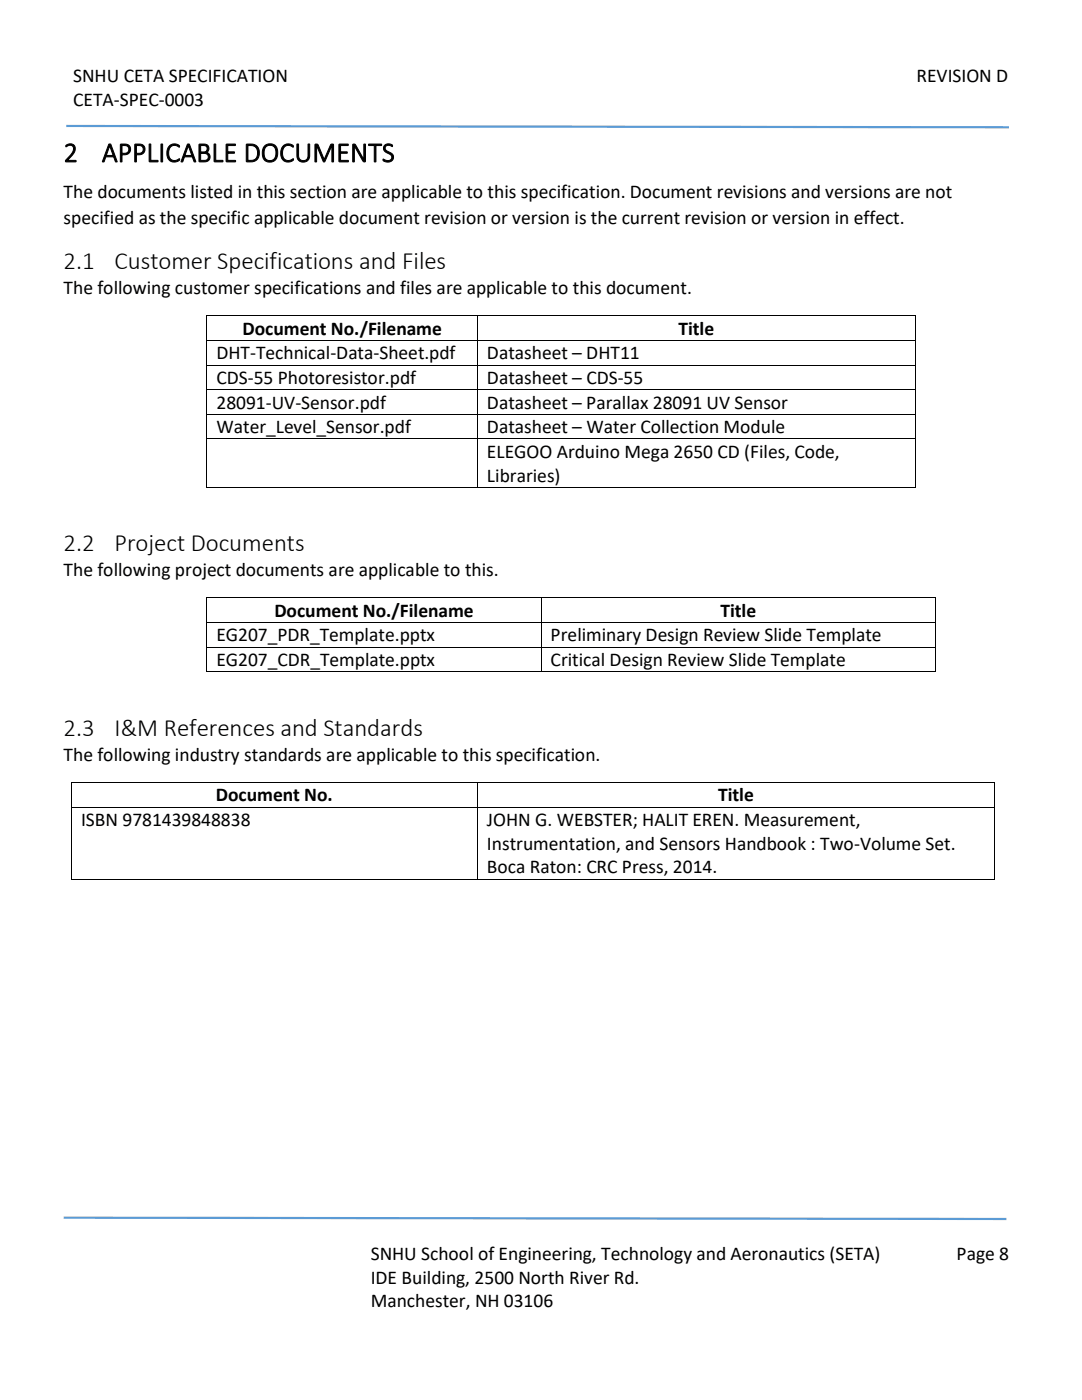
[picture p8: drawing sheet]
<svg xmlns="http://www.w3.org/2000/svg" width="216mm" height="279mm" viewBox="0 0 216 279" stroke-linecap="round" stroke-linejoin="round" font-family="sans-serif">
<defs><g id="words">
<g font-size="5.6">
<text x="12.7" y="32.3">2</text>
<text x="20.3" y="32.3">APPLICABLE DOCUMENTS</text>
</g>
<g font-size="5">
<text x="12.7" y="53.7">2.1</text>
<text x="22.9" y="53.7">Customer Specifications and Files</text>
<text x="12.7" y="110">2.2</text>
<text x="22.9" y="110">Project Documents</text>
<text x="12.7" y="146.8">2.3</text>
<text x="22.9" y="146.8">I&amp;M References and Standards</text>
</g>
<g font-size="3.9">
<text x="14.6" y="16.4">SNHU CETA SPECIFICATION</text>
<text x="182.9" y="16.4">REVISION D</text>
<text x="14.6" y="21.1">CETA-SPEC-0003</text>
<text x="12.7" y="39.6">The documents listed in this section are applicable to this specification. Document revisions and versions are not</text>
<text x="12.7" y="44.7">specified as the specific applicable document revision or version is the current revision or version in effect.</text>
<text x="12.7" y="58.7">The following customer specifications and files are applicable to this document.</text>
<text x="43.2" y="71.7">DHT-Technical-Data-Sheet.pdf</text>
<text x="48.4" y="66.8">Document No./Filename</text>
<text x="97.2" y="71.7">Datasheet – DHT11</text>
<text x="135.4" y="66.8">Title</text>
<text x="43.2" y="76.6">CDS-55 Photoresistor.pdf</text>
<text x="97.2" y="76.6">Datasheet – CDS-55</text>
<text x="43.2" y="81.5">28091-UV-Sensor.pdf</text>
<text x="97.2" y="81.5">Datasheet – Parallax 28091 UV Sensor</text>
<text x="43.2" y="86.5">Water_Level_Sensor.pdf</text>
<text x="97.2" y="86.5">Datasheet – Water Collection Module</text>
<text x="97.2" y="91.4">ELEGOO Arduino Mega 2650 CD (Files, Code,</text>
<text x="97.2" y="96.1">Libraries)</text>
<text x="12.7" y="115">The following project documents are applicable to this.</text>
<text x="54.7" y="123.1">Document No./Filename</text>
<text x="143.7" y="123.1">Title</text>
<text x="43.2" y="128">EG207_PDR_Template.pptx</text>
<text x="109.9" y="128">Preliminary Design Review Slide Template</text>
<text x="43.2" y="132.9">EG207_CDR_Template.pptx</text>
<text x="109.9" y="132.9">Critical Design Review Slide Template</text>
<text x="12.7" y="151.8">The following industry standards are applicable to this specification.</text>
<text x="43.1" y="159.9">Document No.</text>
<text x="143.3" y="159.9">Title</text>
<text x="16.2" y="164.8">ISBN 9781439848838</text>
<text x="97.2" y="164.8">JOHN G. WEBSTER; HALIT EREN. Measurement,</text>
<text x="97.2" y="169.6">Instrumentation, and Sensors Handbook : Two-Volume Set.</text>
<text x="97.2" y="174.3">Boca Raton: CRC Press, 2014.</text>
<text x="74" y="251.5">SNHU School of Engineering, Technology and Aeronautics (SETA)</text>
<text x="190.9" y="251.5">Page 8</text>
<text x="74" y="256.2">IDE Building, 2500 North River Rd.</text>
<text x="74" y="260.9">Manchester, NH 03106</text>
</g>
</g></defs>
<path d="M13.2 25.1l188.1 .3M12.7 243l188.1 .3" fill="none" stroke="#5b9bd5" stroke-width=".44"/>
<g fill="#000">
<path d="M41.2 62.9h.2v.2h-.2z" fill-rule="evenodd"/>
<path d="M41.2 62.9h.2v.2h-.2z" fill-rule="evenodd"/>
<path d="M41.2 67.9h.2v.1h-.2z" fill-rule="evenodd"/>
<path d="M41.2 72.8h.2v.1h-.2z" fill-rule="evenodd"/>
<path d="M41.2 77.7h.2v.2h-.2z" fill-rule="evenodd"/>
<path d="M95.2 62.9h.2v.2h-.2z" fill-rule="evenodd"/>
<path d="M95.2 67.9h.2v.1h-.2z" fill-rule="evenodd"/>
<path d="M95.2 72.8h.2v.1h-.2z" fill-rule="evenodd"/>
<path d="M95.2 77.7h.2v.2h-.2z" fill-rule="evenodd"/>
<path d="M182.5 62.9h.2v.2h-.2z" fill-rule="evenodd"/>
<path d="M182.5 62.9h.2v.2h-.2z" fill-rule="evenodd"/>
<path d="M182.5 67.9h.2v.1h-.2z" fill-rule="evenodd"/>
<path d="M182.5 72.8h.2v.1h-.2z" fill-rule="evenodd"/>
<path d="M182.5 77.7h.2v.2h-.2z" fill-rule="evenodd"/>
<path d="M41.2 82.6h.2v.2h-.2z" fill-rule="evenodd"/>
<path d="M41.2 87.5h.2v.2h-.2z" fill-rule="evenodd"/>
<path d="M41.2 97.2h.2v.1h-.2z" fill-rule="evenodd"/>
<path d="M41.2 97.2h.2v.1h-.2z" fill-rule="evenodd"/>
<path d="M95.2 82.6h.2v.2h-.2z" fill-rule="evenodd"/>
<path d="M95.2 87.5h.2v.2h-.2z" fill-rule="evenodd"/>
<path d="M95.2 97.2h.2v.1h-.2z" fill-rule="evenodd"/>
<path d="M182.5 82.6h.2v.2h-.2z" fill-rule="evenodd"/>
<path d="M182.5 87.5h.2v.2h-.2z" fill-rule="evenodd"/>
<path d="M182.5 97.2h.2v.1h-.2z" fill-rule="evenodd"/>
<path d="M182.5 97.2h.2v.1h-.2z" fill-rule="evenodd"/>
<path d="M41.2 119.2h.2v.2h-.2z" fill-rule="evenodd"/>
<path d="M41.2 119.2h.2v.2h-.2z" fill-rule="evenodd"/>
<path d="M107.9 119.2h.2v.2h-.2z" fill-rule="evenodd"/>
<path d="M186.6 119.2h.2v.2h-.2z" fill-rule="evenodd"/>
<path d="M186.6 119.2h.2v.2h-.2z" fill-rule="evenodd"/>
<path d="M41.2 124.1h.2v.2h-.2z" fill-rule="evenodd"/>
<path d="M41.2 129h.2v.2h-.2z" fill-rule="evenodd"/>
<path d="M41.2 134h.2v.2h-.2z" fill-rule="evenodd"/>
<path d="M41.2 134h.2v.2h-.2z" fill-rule="evenodd"/>
<path d="M107.9 124.1h.2v.2h-.2z" fill-rule="evenodd"/>
<path d="M107.9 129h.2v.2h-.2z" fill-rule="evenodd"/>
<path d="M107.9 134h.2v.2h-.2z" fill-rule="evenodd"/>
<path d="M186.6 124.1h.2v.2h-.2z" fill-rule="evenodd"/>
<path d="M186.6 129h.2v.2h-.2z" fill-rule="evenodd"/>
<path d="M186.6 134h.2v.2h-.2z" fill-rule="evenodd"/>
<path d="M186.6 134h.2v.2h-.2z" fill-rule="evenodd"/>
<path d="M14.2 156.1h.2v.1h-.2z" fill-rule="evenodd"/>
<path d="M14.2 156.1h.2v.1h-.2z" fill-rule="evenodd"/>
<path d="M95.2 156.1h.2v.1h-.2z" fill-rule="evenodd"/>
<path d="M198.4 156.1h.2v.1h-.2z" fill-rule="evenodd"/>
<path d="M198.4 156.1h.2v.1h-.2z" fill-rule="evenodd"/>
<path d="M14.2 161h.2v.1h-.2z" fill-rule="evenodd"/>
<path d="M14.2 175.4h.2v.1h-.2z" fill-rule="evenodd"/>
<path d="M14.2 175.4h.2v.1h-.2z" fill-rule="evenodd"/>
<path d="M95.2 161h.2v.1h-.2z" fill-rule="evenodd"/>
<path d="M95.2 175.4h.2v.1h-.2z" fill-rule="evenodd"/>
<path d="M198.4 161h.2v.1h-.2z" fill-rule="evenodd"/>
<path d="M198.4 175.4h.2v.1h-.2z" fill-rule="evenodd"/>
<path d="M198.4 175.4h.2v.1h-.2z" fill-rule="evenodd"/>
</g>
<g fill="none" stroke="#000" stroke-width=".2">
<path d="M41.3 63.1v4.8M41.3 68v4.8M41.3 72.9v4.8M41.3 77.9v4.7M41.4 63h53.8M41.4 68h53.8M41.4 72.9h53.8M41.4 77.8h53.8M95.3 63.1v4.8M95.3 68v4.8M95.3 72.9v4.8M95.3 77.9v4.7"/>
<path d="M95.4 63h87.1M95.4 68h87.1M95.4 72.9h87.1M95.4 77.8h87.1M182.6 63.1v4.8M182.6 68v4.8M182.6 72.9v4.8M182.6 77.9v4.7M41.3 82.8v4.7M41.3 87.7v9.5M41.4 82.7h53.8M41.4 87.6h53.8"/>
<path d="M41.4 97.3h53.8M95.3 82.8v4.7M95.3 87.7v9.5M95.4 82.7h87.1M95.4 87.6h87.1M95.4 97.3h87.1M182.6 82.8v4.7M182.6 87.7v9.5M41.3 119.4v4.7M41.4 119.3h66.5M108 119.4v4.7M108.1 119.3h78.5"/>
<path d="M186.7 119.4v4.7M41.3 124.3v4.7M41.3 129.2v4.8M41.4 124.2h66.5M41.4 129.1h66.5M41.4 134.1h66.5M108 124.3v4.7M108 129.2v4.8M108.1 124.2h78.5M108.1 129.1h78.5M108.1 134.1h78.5M186.7 124.3v4.7"/>
<path d="M186.7 129.2v4.8M14.3 156.2v4.8M14.4 156.2h80.8M95.3 156.2v4.8M95.4 156.2h103M198.5 156.2v4.8M14.3 161.1v14.3M14.4 161.1h80.8M14.4 175.5h80.8M95.3 161.1v14.3M95.4 161.1h103M95.4 175.5h103"/>
<path d="M198.5 161.1v14.3"/>
</g>
<use href="#words"/>
</svg>
